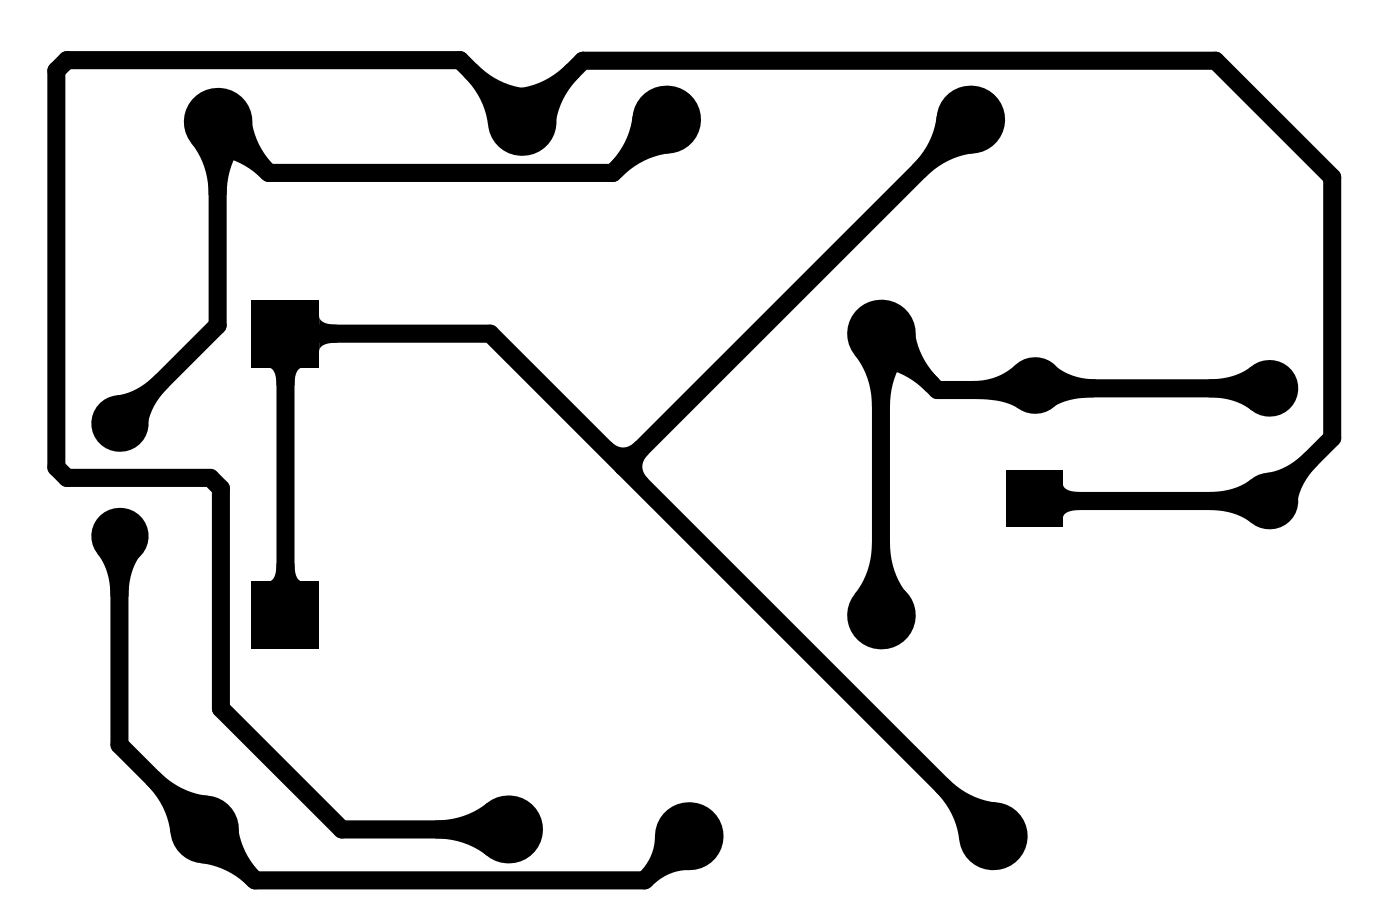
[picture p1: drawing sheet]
<svg xmlns="http://www.w3.org/2000/svg" width="103mm" height="67mm" viewBox="0 0 103 67" stroke-linecap="round" stroke-linejoin="round" font-family="sans-serif">
<g fill="#000">
<path d="M14.1 10.5h3.9a6 6 0 0 0-1.3 3.9h-1.3a6 6 0 0 0-1.3-3.9zM15.8 11.5l2.7-2.8a5.9 5.9 0 0 0 1.8 3.6l-.9 .9a6 6 0 0 0-3.6-1.7zM34.2 5.6l1-.9a6 6 0 0 0 3.6 1.8l-2.8 2.8a6 6 0 0 0-1.8-3.7zM38.2 6.5a6 6 0 0 0 3.7-1.8l.9 .9a6 6 0 0 0-1.8 3.7zM46.7 8.5l2.8 2.8a6 6 0 0 0-3.7 1.8l-.9-.9a6 6 0 0 0 1.8-3.7zM69.2 8.5l2.7 2.8a6 6 0 0 0-3.6 1.8l-1-.9a6 6 0 0 0 1.9-3.7zM8.6 29.2a4.9 4.9 0 0 0 2.9-1.6l1 .9a4.9 4.9 0 0 0-1.6 3zM19.7 27.1h2.7a.75 .75 0 0 0-.6 .9l-.1 .4h-1.3a1.22 1.22 0 0 0-.5-1.3zM23.6 23.3a.76 .76 0 0 0 .8 .6h.5v1.4a1.23 1.23 0 0 0-1.3 .5v.1zM45.1 32.5a1.18 1.18 0 0 0 1.9 0l.9 1a1.17 1.17 0 0 0 0 1.9l-2.4-.5zM63.1 26.2h3.9a6 6 0 0 0-1.3 3.8h-1.3a6 6 0 0 0-1.3-3.8zM64.4 40h1.3a6 6 0 0 0 1.3 3.8h-3.9a6 6 0 0 0 1.3-3.8z"/>
<path d="M64.8 27.1l2.7-2.8a6 6 0 0 0 1.8 3.7l-.9 .9a6 6 0 0 0-3.6-1.8zM71.8 28.1a4.5 4.5 0 0 0 3.2-1.2l.2 3.2a5.3 5.3 0 0 0-3.1-.7zM78.5 35.6a.76 .76 0 0 0 .8 .7h.5v1.3a1.23 1.23 0 0 0-1.3 .6v.1zM77.8 26.9a4.6 4.6 0 0 0 3.1 1.1l-.1 1.3a5.3 5.3 0 0 0-3.2 .8zM89.2 28a4.9 4.9 0 0 0 3.2-1v3.3a4.9 4.9 0 0 0-3.2-1zM89.2 36.3a4.9 4.9 0 0 0 3.2-1v3.3a4.9 4.9 0 0 0-3.2-1zM93.5 34.9a4.9 4.9 0 0 0 2.9-1.6l.9 1a4.9 4.9 0 0 0-1.5 2.9zM7.2 40.8h3.2a4.9 4.9 0 0 0-.9 3.2h-1.3a4.9 4.9 0 0 0-1-3.2zM10.8 57.8l.9-.9a6 6 0 0 0 3.7 1.8l-2.8 2.8a6 6 0 0 0-1.8-3.7zM20.4 41.6h1.3a1.22 1.22 0 0 0 .6 1.3h.1h-2.7a.75 .75 0 0 0 .7-.9zM69 58.3l1-.9a6 6 0 0 0 3.6 1.8l-2.8 2.8a6 6 0 0 0-1.8-3.7zM14.8 63.7l2.7-2.8a5.9 5.9 0 0 0 1.8 3.6l-.9 .9a5.9 5.9 0 0 0-3.6-1.7z"/>
<path d="M32.1 60.5a6 6 0 0 0 3.9-1.3v3.9a6 6 0 0 0-3.9-1.3zM48.4 61.7l2.5 2.5a3.9 3.9 0 0 0-2.8 1.2l-1-.9a3.8 3.8 0 0 0 1.3-2.8z"/>
<circle cx="16.1" cy="9" r="2.5"/>
<circle cx="38.5" cy="9" r="2.5"/>
<circle cx="49.2" cy="8.8" r="2.5"/>
<circle cx="71.6" cy="8.8" r="2.5"/>
<circle cx="8.8" cy="39.5" r="2.08"/>
<circle cx="8.8" cy="31.2" r="2.08"/>
<circle cx="65" cy="24.6" r="2.5"/>
<circle cx="76.4" cy="28.4" r="2.08"/>
<circle cx="93.7" cy="37" r="2.08"/>
<circle cx="93.7" cy="28.6" r="2.08"/>
<circle cx="65" cy="45.4" r="2.5"/>
<circle cx="15.1" cy="61.2" r="2.5"/>
<circle cx="37.5" cy="61.2" r="2.5"/>
<circle cx="50.9" cy="61.7" r="2.5"/>
<circle cx="73.3" cy="61.7" r="2.5"/>
</g>
<path d="M49.2 8.8l-3.9 4h-25.5l-3.7-3.8v15l-7.3 7.2M71.6 8.8l-25.6 25.6M8.8 39.5v15.4l10 10h28.8l3.3-3.2M46 34.4l-9.8-9.8h-15.1v20.8M46 34.4l27.3 27.3M76.4 36.7l.2 .3h17.1l4.7-4.7v-19.2l-8.7-8.6h-46.7l-4.5 4.5-4.5-4.6h-29.1l-.7 .8v29.3l.7 .7h10.6l.8 .8v16.3l8.9 8.9h12.3M93.7 28.6h-17.1l-.2-.2-.3 .4h-6.9l-4.2-4.2v20.8" fill="none" stroke="#000" stroke-width="1.3"/>
<g fill="#000">
<path d="M18.6 22.1h5v5h-5z" fill-rule="evenodd"/>
<path d="M74.3 34.7h4.2v4.1h-4.2z" fill-rule="evenodd"/>
<path d="M18.6 42.9h5v5h-5z" fill-rule="evenodd"/>
</g>
</svg>
